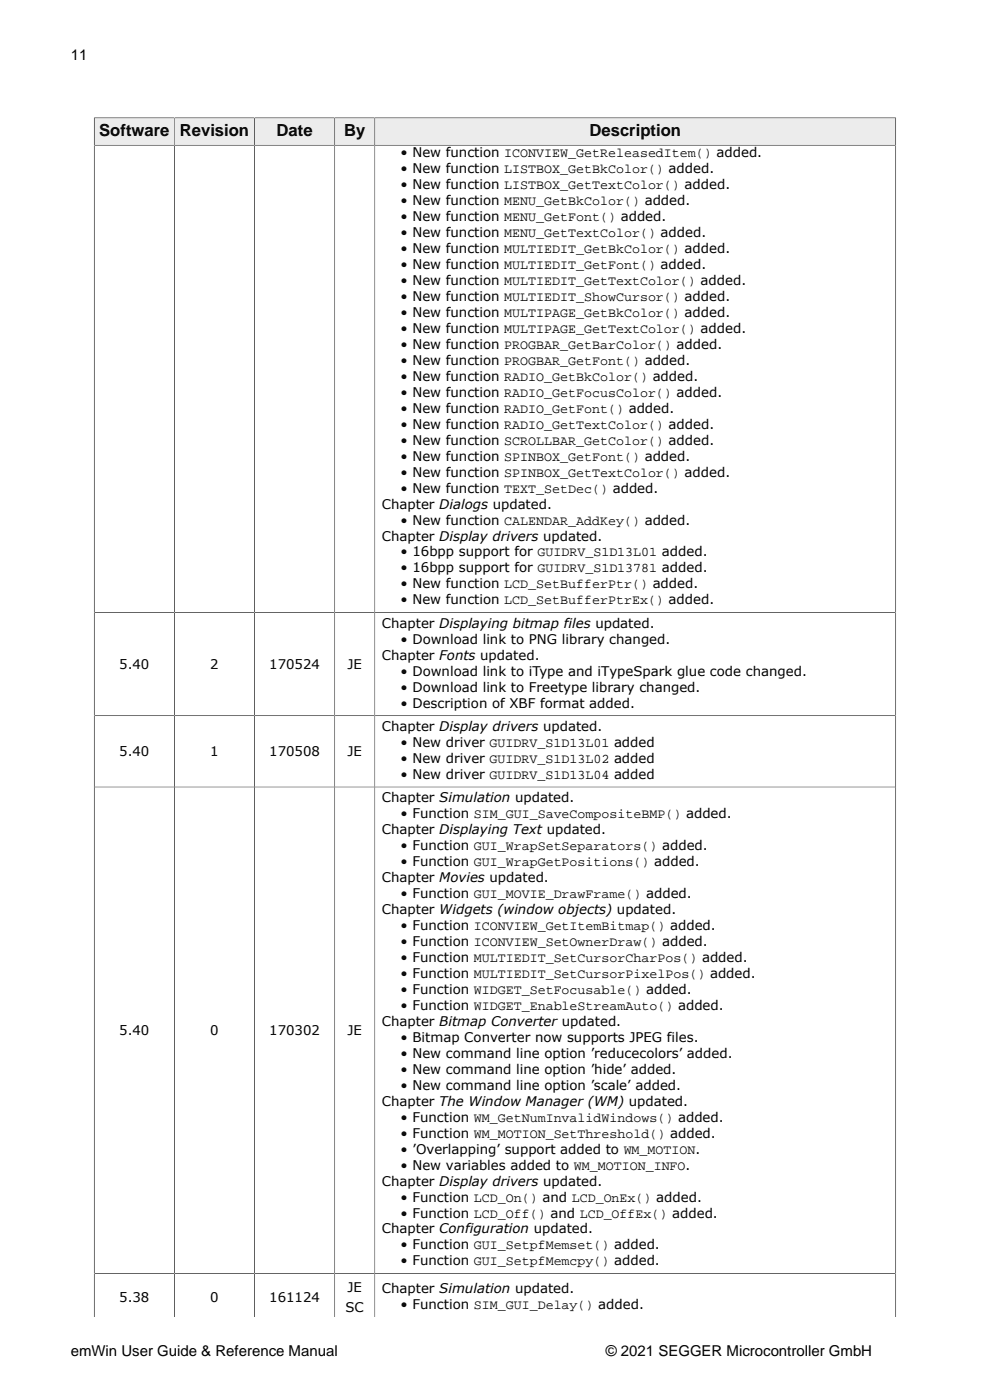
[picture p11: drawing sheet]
<svg xmlns="http://www.w3.org/2000/svg" width="210mm" height="297mm" viewBox="0 0 210 297" stroke-linecap="round" stroke-linejoin="round" font-family="sans-serif">
<defs><g id="words">
<g font-size="3.5">
<text x="21.1" y="28.8">Software</text>
<text x="38.1" y="28.8">Revision</text>
<text x="58.7" y="28.8">Date</text>
<text x="73" y="28.8">By</text>
<text x="125" y="28.8">Description</text>
</g>
<g font-size="3.2">
<text x="15" y="12.7">11</text>
<text x="15" y="287.7">emWin User Guide &amp; Reference Manual</text>
<text x="128.5" y="287.7">© 2021 SEGGER Microcontroller GmbH</text>
</g>
<g font-size="2.8">
<text x="85" y="33.4">• New function ICONVIEW_GetReleasedItem() added.</text>
<text x="85" y="36.8">• New function LISTBOX_GetBkColor() added.</text>
<text x="85" y="40.2">• New function LISTBOX_GetTextColor() added.</text>
<text x="85" y="43.5">• New function MENU_GetBkColor() added.</text>
<text x="85" y="46.9">• New function MENU_GetFont() added.</text>
<text x="85" y="50.3">• New function MENU_GetTextColor() added.</text>
<text x="85" y="53.7">• New function MULTIEDIT_GetBkColor() added.</text>
<text x="85" y="57.1">• New function MULTIEDIT_GetFont() added.</text>
<text x="85" y="60.5">• New function MULTIEDIT_GetTextColor() added.</text>
<text x="85" y="63.9">• New function MULTIEDIT_ShowCursor() added.</text>
<text x="85" y="67.3">• New function MULTIPAGE_GetBkColor() added.</text>
<text x="85" y="70.6">• New function MULTIPAGE_GetTextColor() added.</text>
<text x="85" y="74">• New function PROGBAR_GetBarColor() added.</text>
<text x="85" y="77.4">• New function PROGBAR_GetFont() added.</text>
<text x="85" y="80.8">• New function RADIO_GetBkColor() added.</text>
<text x="85" y="84.2">• New function RADIO_GetFocusColor() added.</text>
<text x="85" y="87.6">• New function RADIO_GetFont() added.</text>
<text x="85" y="91">• New function RADIO_GetTextColor() added.</text>
<text x="85" y="94.3">• New function SCROLLBAR_GetColor() added.</text>
<text x="85" y="97.7">• New function SPINBOX_GetFont() added.</text>
<text x="85" y="101.1">• New function SPINBOX_GetTextColor() added.</text>
<text x="81" y="107.9">Chapter Dialogs updated.</text>
<text x="85" y="104.5">• New function TEXT_SetDec() added.</text>
<text x="85" y="111.3">• New function CALENDAR_AddKey() added.</text>
<text x="81" y="114.7">Chapter Display drivers updated.</text>
<text x="85" y="118.1">• 16bpp support for GUIDRV_S1D13L01 added.</text>
<text x="85" y="121.4">• 16bpp support for GUIDRV_S1D13781 added.</text>
<text x="85" y="124.8">• New function LCD_SetBufferPtr() added.</text>
<text x="85" y="128.2">• New function LCD_SetBufferPtrEx() added.</text>
<text x="81" y="133.2">Chapter Displaying bitmap files updated.</text>
<text x="85" y="136.6">• Download link to PNG library changed.</text>
<text x="25.3" y="141.9">5.40</text>
<text x="44.6" y="141.9">2</text>
<text x="57.1" y="141.9">170524</text>
<text x="73.7" y="141.9">JE</text>
<text x="81" y="140">Chapter Fonts updated.</text>
<text x="85" y="143.4">• Download link to iType and iTypeSpark glue code changed.</text>
<text x="85" y="146.7">• Download link to Freetype library changed.</text>
<text x="81" y="155.1">Chapter Display drivers updated.</text>
<text x="85" y="150.1">• Description of XBF format added.</text>
<text x="25.3" y="160.4">5.40</text>
<text x="44.6" y="160.4">1</text>
<text x="57.1" y="160.4">170508</text>
<text x="73.7" y="160.4">JE</text>
<text x="85" y="158.5">• New driver GUIDRV_S1D13L01 added</text>
<text x="85" y="161.9">• New driver GUIDRV_S1D13L02 added</text>
<text x="85" y="165.3">• New driver GUIDRV_S1D13L04 added</text>
<text x="81" y="170.2">Chapter Simulation updated.</text>
<text x="85" y="173.6">• Function SIM_GUI_SaveCompositeBMP() added.</text>
<text x="81" y="177">Chapter Displaying Text updated.</text>
<text x="85" y="180.4">• Function GUI_WrapSetSeparators() added.</text>
<text x="85" y="183.8">• Function GUI_WrapGetPositions() added.</text>
<text x="81" y="187.2">Chapter Movies updated.</text>
<text x="85" y="190.6">• Function GUI_MOVIE_DrawFrame() added.</text>
<text x="81" y="193.9">Chapter Widgets (window objects) updated.</text>
<text x="85" y="197.3">• Function ICONVIEW_GetItemBitmap() added.</text>
<text x="85" y="200.7">• Function ICONVIEW_SetOwnerDraw() added.</text>
<text x="85" y="204.1">• Function MULTIEDIT_SetCursorCharPos() added.</text>
<text x="85" y="207.5">• Function MULTIEDIT_SetCursorPixelPos() added.</text>
<text x="85" y="210.9">• Function WIDGET_SetFocusable() added.</text>
<text x="85" y="214.3">• Function WIDGET_EnableStreamAuto() added.</text>
<text x="25.3" y="219.5">5.40</text>
<text x="44.6" y="219.5">0</text>
<text x="57.1" y="219.5">170302</text>
<text x="73.7" y="219.5">JE</text>
<text x="81" y="217.6">Chapter Bitmap Converter updated.</text>
<text x="85" y="221">• Bitmap Converter now supports JPEG files.</text>
<text x="85" y="224.4">• New command line option ’reducecolors’ added.</text>
<text x="85" y="227.8">• New command line option ’hide’ added.</text>
<text x="85" y="231.2">• New command line option ’scale’ added.</text>
<text x="81" y="234.6">Chapter The Window Manager (WM) updated.</text>
<text x="85" y="238">• Function WM_GetNumInvalidWindows() added.</text>
<text x="85" y="241.4">• Function WM_MOTION_SetThreshold() added.</text>
<text x="85" y="244.7">• ’Overlapping’ support added to WM_MOTION.</text>
<text x="81" y="251.5">Chapter Display drivers updated.</text>
<text x="85" y="248.1">• New variables added to WM_MOTION_INFO.</text>
<text x="85" y="254.9">• Function LCD_On() and LCD_OnEx() added.</text>
<text x="81" y="261.7">Chapter Configuration updated.</text>
<text x="85" y="258.3">• Function LCD_Off() and LCD_OffEx() added.</text>
<text x="85" y="265.1">• Function GUI_SetpfMemset() added.</text>
<text x="85" y="268.4">• Function GUI_SetpfMemcpy() added.</text>
<text x="73.7" y="274">JE</text>
<text x="81" y="274.3">Chapter Simulation updated.</text>
<text x="25.3" y="276.2">5.38</text>
<text x="44.6" y="276.2">0</text>
<text x="57.1" y="276.2">161124</text>
<text x="73.3" y="278.3">SC</text>
<text x="85" y="277.7">• Function SIM_GUI_Delay() added.</text>
</g>
</g></defs>
<path d="M20.1 25.1h16.8v5.6h-16.8z" fill="#ececee"/>
<path d="M20 24.9v5.9h17v-5.8h-17.1" fill="none" stroke="#000" stroke-width=".21"/>
<path d="M37.1 25.1h16.8v5.6h-16.8z" fill="#ececee"/>
<path d="M37 25h17v5.8h-17z" fill="none" stroke="#000" stroke-width=".21"/>
<path d="M54.1 25.1h16.8v5.6h-16.8z" fill="#ececee"/>
<path d="M54 25h17v5.8h-17z" fill="none" stroke="#000" stroke-width=".21"/>
<path d="M71.1 25.1h8.3v5.6h-8.3z" fill="#ececee"/>
<path d="M71 25h8.5v5.8h-8.5z" fill="none" stroke="#000" stroke-width=".21"/>
<path d="M79.6 25.1h110.3v5.6h-110.3z" fill="#ececee"/>
<path d="M37 30.8v248.6M54 30.8v248.6M71 30.8v248.6M190 24.9v254.5M190 30.8h-170v248.6M190.1 25h-110.6v254.4M20 129.9h170M20 151.8h170M20 167h170M20 270.1h170" fill="none" stroke="#000" stroke-width=".21"/>
<use href="#words"/>
</svg>
